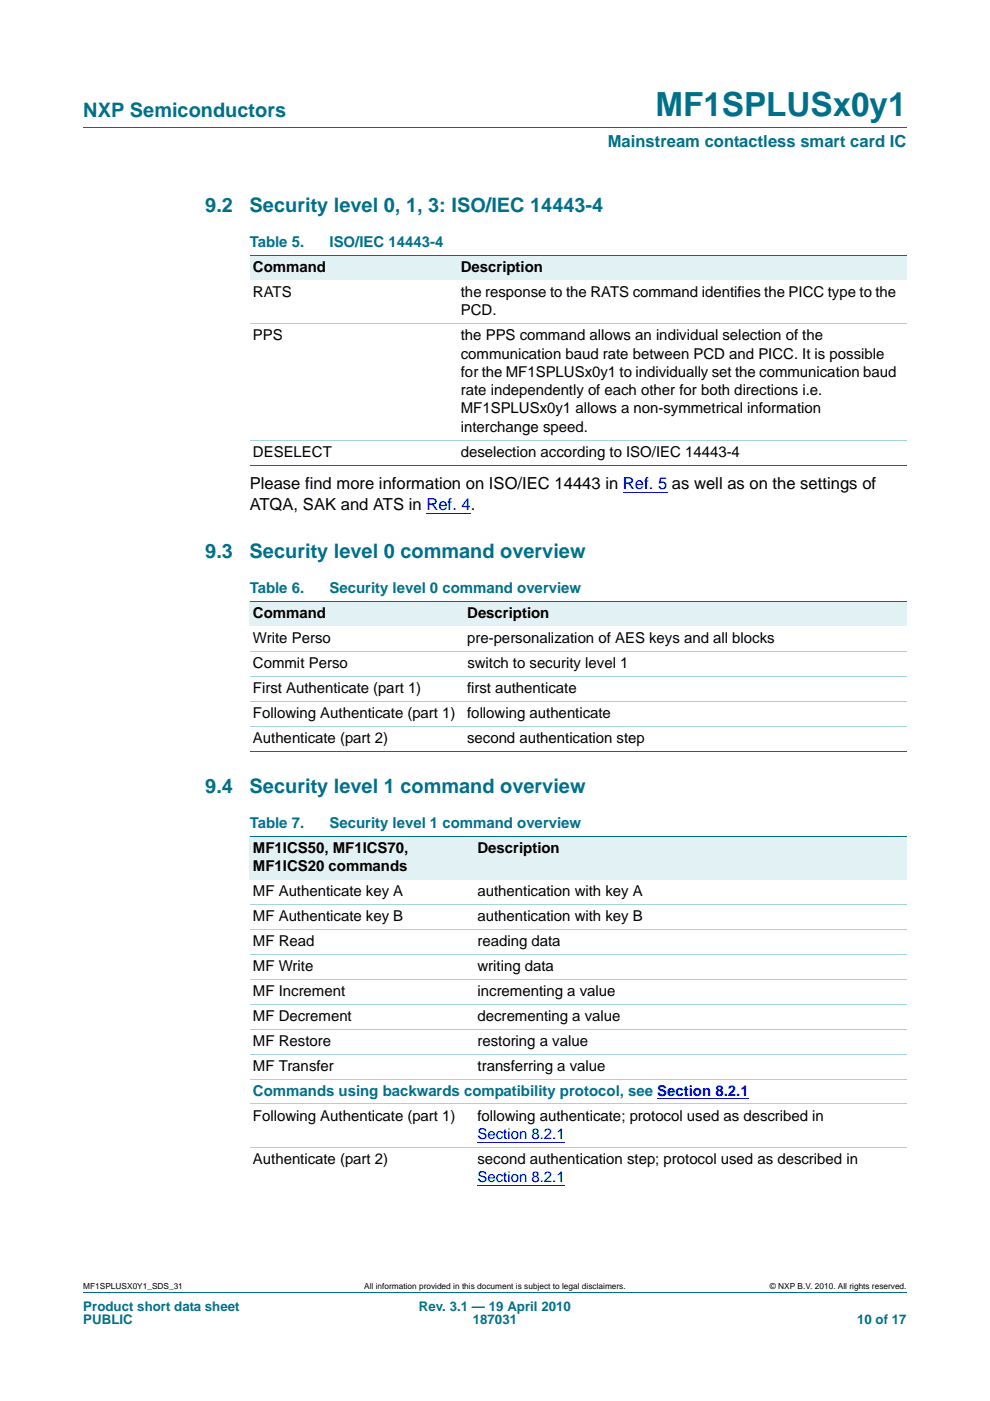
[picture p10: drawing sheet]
<svg xmlns="http://www.w3.org/2000/svg" width="210mm" height="297mm" viewBox="0 0 210 297" stroke-linecap="round" stroke-linejoin="round" font-family="sans-serif">
<defs><g id="words">
<text font-size="7" fill="#00708a" x="139" y="24.6">MF1SPLUSx0y1</text>
<g font-size="4.2" fill="#00708a">
<text x="17.7" y="24.9">NXP Semiconductors</text>
<text x="43.5" y="45">9.2</text>
<text x="53" y="45">Security level 0, 1, 3: ISO/IEC 14443-4</text>
<text x="43.5" y="118.3">9.3</text>
<text x="53" y="118.3">Security level 0 command overview</text>
<text x="43.5" y="168.1">9.4</text>
<text x="53" y="168.1">Security level 1 command overview</text>
</g>
<text font-size="3.5" fill="#00708a" x="128.9" y="31.1">Mainstream contactless smart card IC</text>
<g font-size="3.5">
<text x="53" y="103.8">Please find more information on ISO/IEC 14443 in Ref. 5 as well as on the settings of</text>
<text x="53" y="108.2">ATQA, SAK and ATS in Ref. 4.</text>
</g>
<g font-size="3.2" fill="#00708a">
<text x="53" y="52.4">Table 5.</text>
<text x="69.9" y="52.4">ISO/IEC 14443-4</text>
<text x="53" y="125.8">Table 6.</text>
<text x="69.9" y="125.8">Security level 0 command overview</text>
<text x="53" y="175.5">Table 7.</text>
<text x="69.9" y="175.5">Security level 1 command overview</text>
<text x="53.7" y="232.3">Commands using backwards compatibility protocol, see Section 8.2.1</text>
</g>
<g font-size="3.2">
<text x="53.7" y="57.7">Command</text>
<text x="97.7" y="57.7">Description</text>
<text x="53.7" y="63">RATS</text>
<text x="97.7" y="63">the response to the RATS command identifies the PICC type to the</text>
<text x="97.7" y="66.8">PCD.</text>
<text x="53.7" y="72.1">PPS</text>
<text x="97.7" y="72.1">the PPS command allows an individual selection of the</text>
<text x="97.7" y="76">communication baud rate between PCD and PICC. It is possible</text>
<text x="97.7" y="79.9">for the MF1SPLUSx0y1 to individually set the communication baud</text>
<text x="97.7" y="83.8">rate independently of each other for both directions i.e.</text>
<text x="97.7" y="87.7">MF1SPLUSx0y1 allows a non-symmetrical information</text>
<text x="97.7" y="91.5">interchange speed.</text>
<text x="53.7" y="96.8">DESELECT</text>
<text x="97.7" y="96.8">deselection according to ISO/IEC 14443-4</text>
<text x="53.7" y="131">Command</text>
<text x="99.1" y="131">Description</text>
<text x="53.7" y="136.3">Write Perso</text>
<text x="99.1" y="136.3">pre-personalization of AES keys and all blocks</text>
<text x="53.7" y="141.6">Commit Perso</text>
<text x="99.1" y="141.6">switch to security level 1</text>
<text x="53.7" y="146.9">First Authenticate (part 1)</text>
<text x="99.1" y="146.9">first authenticate</text>
<text x="53.7" y="152.2">Following Authenticate (part 1)</text>
<text x="99.1" y="152.2">following authenticate</text>
<text x="53.7" y="157.5">Authenticate (part 2)</text>
<text x="99.1" y="157.5">second authentication step</text>
<text x="53.7" y="180.8">MF1ICS50, MF1ICS70,</text>
<text x="53.7" y="184.7">MF1ICS20 commands</text>
<text x="101.3" y="180.8">Description</text>
<text x="53.7" y="190">MF Authenticate key A</text>
<text x="101.3" y="190">authentication with key A</text>
<text x="53.7" y="195.3">MF Authenticate key B</text>
<text x="101.3" y="195.3">authentication with key B</text>
<text x="53.7" y="200.6">MF Read</text>
<text x="101.3" y="200.6">reading data</text>
<text x="53.7" y="205.8">MF Write</text>
<text x="101.3" y="205.8">writing data</text>
<text x="53.7" y="211.1">MF Increment</text>
<text x="101.3" y="211.1">incrementing a value</text>
<text x="53.7" y="216.4">MF Decrement</text>
<text x="53.7" y="221.7">MF Restore</text>
<text x="101.3" y="216.4">decrementing a value</text>
<text x="101.3" y="221.7">restoring a value</text>
<text x="53.7" y="227">MF Transfer</text>
<text x="101.3" y="227">transferring a value</text>
<text x="53.7" y="237.6">Following Authenticate (part 1)</text>
<text x="101.3" y="237.6">following authenticate; protocol used as described in</text>
<text x="53.7" y="246.8">Authenticate (part 2)</text>
<text x="101.3" y="246.8">second authentication step; protocol used as described in</text>
</g>
<g font-size="3.2" fill="#00f">
<text x="101.3" y="241.5">Section 8.2.1</text>
<text x="101.3" y="250.7">Section 8.2.1</text>
</g>
<g font-size="2.8" fill="#00708a">
<text x="17.7" y="277.9">Product short data sheet</text>
<text x="17.7" y="280.8">PUBLIC</text>
<text x="88.9" y="277.9">Rev. 3.1 — 19 April 2010</text>
<text x="100.3" y="280.8">187031</text>
<text x="181.8" y="280.8">10 of 17</text>
</g>
<g font-size="1.8">
<text x="17.7" y="273.3">MF1SPLUSX0Y1_SDS_31</text>
<text x="77.2" y="273.3">All information provided in this document is subject to legal disclaimers.</text>
<text x="163.3" y="273.3">© NXP B.V. 2010. All rights reserved.</text>
</g>
</g></defs>
<path d="M17.7 27h174.6M17.7 273.9h174.6" fill="none" stroke="#00708a" stroke-width=".21"/>
<path d="M90.4 108.9h9.5M132.1 104.5h9.4" fill="none" stroke="#00f" stroke-width=".21"/>
<g fill="#e2f1f4">
<path d="M53 54.1h44v5.3h-44z"/>
<path d="M97 54.1h95.3v5.3h-95.3z"/>
</g>
<path d="M53 54.1h139.3M53 98.6h139.3" fill="none" stroke="#00708a" stroke-width=".21"/>
<path d="M53 68.6h139.3M53 93.3h139.3" fill="none" stroke="#a5d5dc" stroke-width=".21"/>
<g fill="#e2f1f4">
<path d="M53 127.5h45.4v5.3h-45.4z"/>
<path d="M98.4 127.5h93.9v5.3h-93.9z"/>
</g>
<path d="M53 127.5h139.3M53 159.3h139.3" fill="none" stroke="#00708a" stroke-width=".21"/>
<path d="M53 138.1h139.3M53 143.4h139.3M53 148.7h139.3M53 154h139.3" fill="none" stroke="#a5d5dc" stroke-width=".21"/>
<g fill="#e2f1f4">
<path d="M53 177.3h47.6v9.1h-47.6z"/>
<path d="M100.6 177.3h91.7v9.1h-91.7z"/>
</g>
<path d="M139.4 233h19.4M101.3 242.2h18.5M101.3 251.4h18.5" fill="none" stroke="#00f" stroke-width=".21"/>
<path d="M53 177.3h139.3" fill="none" stroke="#00708a" stroke-width=".21"/>
<path d="M53 191.7h139.3M53 197h139.3M53 202.3h139.3M53 207.6h139.3M53 212.9h139.3M53 218.2h139.3M53 223.5h139.3M53 228.8h139.3M53 234.1h139.3M53 243.2h139.3" fill="none" stroke="#a5d5dc" stroke-width=".21"/>
<use href="#words"/>
</svg>
